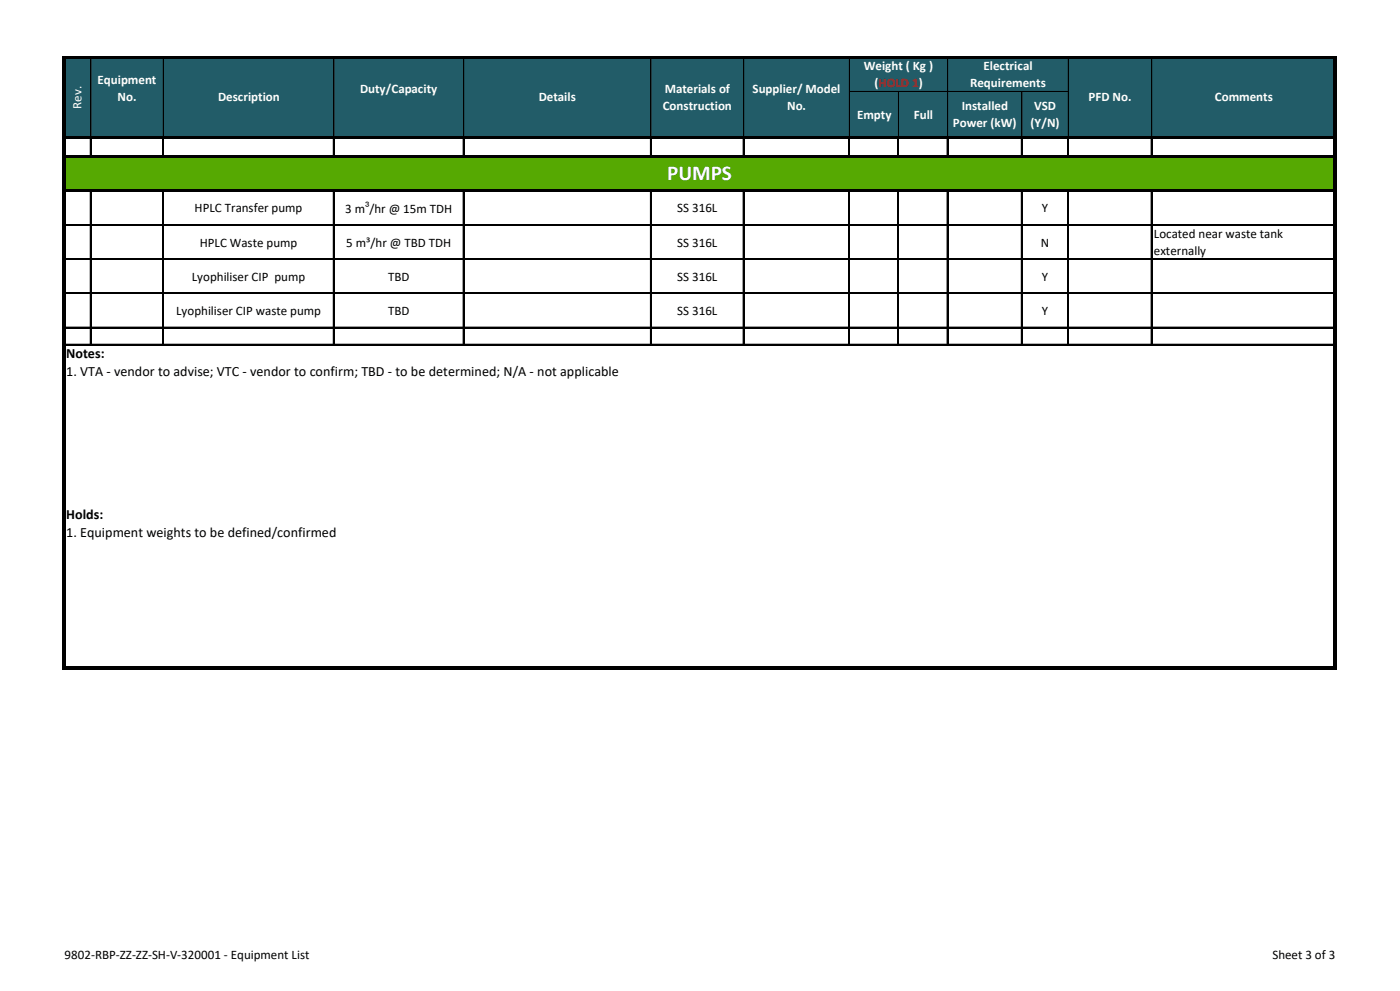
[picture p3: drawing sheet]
<svg xmlns="http://www.w3.org/2000/svg" width="420mm" height="297mm" viewBox="0 0 420 297" stroke-linecap="round" stroke-linejoin="round" font-family="sans-serif">
<defs><g id="words">
<g font-size="6.3" fill="#fff">
<text x="160" y="47.3">PREP HPLC - SUPPLIED BY ASYMCHEM</text>
<text x="200.1" y="54.1">PUMPS</text>
</g>
<g font-size="4.2">
<text x="19.9" y="107.2">Notes:</text>
<text x="19.9" y="112.6">1. VTA - vendor to advise; VTC - vendor to confirm; TBD - to be determined; N/A - not applicable</text>
<text x="19.9" y="155.6">Holds:</text>
<text x="19.9" y="160.8">1. Equipment weights to be defined/confirmed</text>
</g>
<g font-size="3.9" fill="#fff">
<text x="259.1" y="20.9">Weight ( Kg )</text>
<text x="295.1" y="20.9">Electrical</text>
<text x="29.3" y="25.2">Equipment</text>
<text x="108" y="27.8">Duty/Capacity</text>
<text x="199.4" y="27.8">Materials of</text>
<text x="225.8" y="27.8">Supplier/ Model</text>
<text x="262.3" y="26">(HOLD 1)</text>
<text x="291" y="26">Requirements</text>
<text x="24.5" y="32.6" transform="rotate(-90 24.5 32.6)">Rev.</text>
<text x="35.3" y="30.4">No.</text>
<text x="65.4" y="30.4">Description</text>
<text x="161.6" y="30.4">Details</text>
<text x="198.8" y="32.9">Construction</text>
<text x="236.1" y="32.9">No.</text>
<text x="257.1" y="35.7">Empty</text>
<text x="274.1" y="35.7">Full</text>
<text x="288.5" y="33.1">Installed</text>
<text x="310.3" y="33.1">VSD</text>
<text x="326.6" y="30.4">PFD No.</text>
<text x="364.4" y="30.4">Comments</text>
<text x="285.9" y="38.2">Power (kW)</text>
<text x="309.2" y="38.2">(Y/N)</text>
</g>
<g font-size="3.9">
<text x="58.4" y="63.6">HPLC Transfer pump</text>
<text x="103.6" y="63.7">3 m³/hr @ 15m TDH</text>
<text x="203.2" y="63.6">SS 316L</text>
<text x="312.6" y="63.6">Y</text>
<text x="346.2" y="71.3">Located near waste tank</text>
<text x="59.9" y="73.9">HPLC Waste pump</text>
<text x="103.9" y="73.9">5 m³/hr @ TBD TDH</text>
<text x="203.2" y="73.9">SS 316L</text>
<text x="312.3" y="73.9">N</text>
<text x="346.2" y="76.5">externally</text>
<text x="57.5" y="84.1">Lyophiliser CIP pump</text>
<text x="116.4" y="84.1">TBD</text>
<text x="203.2" y="84.1">SS 316L</text>
<text x="312.6" y="84.1">Y</text>
<text x="52.8" y="94.4">Lyophiliser CIP waste pump</text>
<text x="116.4" y="94.4">TBD</text>
<text x="203.2" y="94.4">SS 316L</text>
<text x="312.6" y="94.4">Y</text>
<text x="19.4" y="287.4">9802-RBP-ZZ-ZZ-SH-V-320001 - Equipment List</text>
<text x="381.7" y="287.4">Sheet 3 of 3</text>
</g>
</g></defs>
<path d="M19.3 17.3h381.3v24h-381.3z" fill-rule="evenodd" fill="#225c68"/>
<g fill="#000">
<path d="M19.6 16.8h380.4v.7h-380.4z" fill-rule="evenodd"/>
<path d="M18.6 16.8h1v24.9h-1z" fill-rule="evenodd"/>
<path d="M19.6 40.9h380.4v.7h-380.4z" fill-rule="evenodd"/>
<path d="M400 16.8h1.1v24.9h-1.1z" fill-rule="evenodd"/>
</g>
<g fill="none" stroke="#000" stroke-width=".3">
<path d="M27.2 17.5v23.4M49 17.5v23.4M100.1 17.5v23.4M139.1 17.5v23.4M195.3 17.5v23.4M223.1 17.5v23.4M254.8 17.5v23.4M284.3 17.5v23.4M320.5 17.5v23.4M345.5 17.5v23.4M254.8 27.4h65.7M269.5 27.4v13.5"/>
<path d="M306.5 27.4v13.5"/>
</g>
<path d="M19.3 47h381.3v10.2h-381.3z" fill-rule="evenodd" fill="#56a902"/>
<g fill="#fff">
<path d="M19.3 103.3h287.3v5.3h-287.3z" fill-rule="evenodd"/>
<path d="M19.3 108.6h381.3v5.4h-381.3z" fill-rule="evenodd"/>
<path d="M19.3 114h287.3v43h-287.3z" fill-rule="evenodd"/>
<path d="M19.3 156.9h381.3v10.8h-381.3z" fill-rule="evenodd"/>
<path d="M19.3 167.7h287.3v32.4h-287.3z" fill-rule="evenodd"/>
</g>
<g fill="none" stroke="#000" stroke-width=".3">
<path d="M27.1 41.6v5M27.1 57.6v45.9M48.8 41.6v5M48.8 57.6v45.9M100 41.6v5M100 57.6v45.9M138.9 41.6v5M138.9 57.6v45.9M195.1 41.6v5M195.1 57.6v45.9M222.9 41.6v5M222.9 57.6v45.9"/>
<path d="M254.6 41.6v5M254.6 57.6v45.9M269.4 41.6v5M269.4 57.6v45.9M284.1 41.6v5M284.1 57.6v45.9M306.4 41.6v5M306.4 57.6v45.9M320.3 41.6v5M320.3 57.6v45.9M345.3 41.6v5M345.3 57.6v45.9"/>
<path d="M19.7 67.3h380.3M19.7 77.5h380.3M19.7 87.8h380.3M19.7 98h380.3M19.7 103.2h380.3"/>
</g>
<g fill="none" stroke="#000" stroke-width=".34">
<path d="M27.2 41.6v5M27.2 57.5v46M48.9 41.6v5M48.9 57.5v46M100.1 41.6v5M100.1 57.5v46M139.1 41.6v5M139.1 57.5v46M195.3 41.6v5M195.3 57.5v46M223.1 41.6v5M223.1 57.5v46"/>
<path d="M254.8 41.6v5M254.8 57.5v46M269.5 41.6v5M269.5 57.5v46M284.3 41.6v5M284.3 57.5v46M306.5 41.6v5M306.5 57.5v46M320.5 41.6v5M320.5 57.5v46M345.5 41.6v5M345.5 57.5v46"/>
<path d="M19.6 67.4h380.4M19.6 77.7h380.4M19.6 87.9h380.4M19.6 98.2h380.4M19.6 103.3h380.4"/>
</g>
<g fill="#000">
<path d="M19.6 46.6h380.4v.7h-380.4z" fill-rule="evenodd"/>
<path d="M19.6 56.9h380.4v.6h-380.4z" fill-rule="evenodd"/>
<path d="M18.6 41.6h1v159h-1z" fill-rule="evenodd"/>
<path d="M19.6 199.6h381.5v1h-381.5z" fill-rule="evenodd"/>
<path d="M400 41.6h1.1v159h-1.1z" fill-rule="evenodd"/>
</g>
<use href="#words"/>
</svg>
